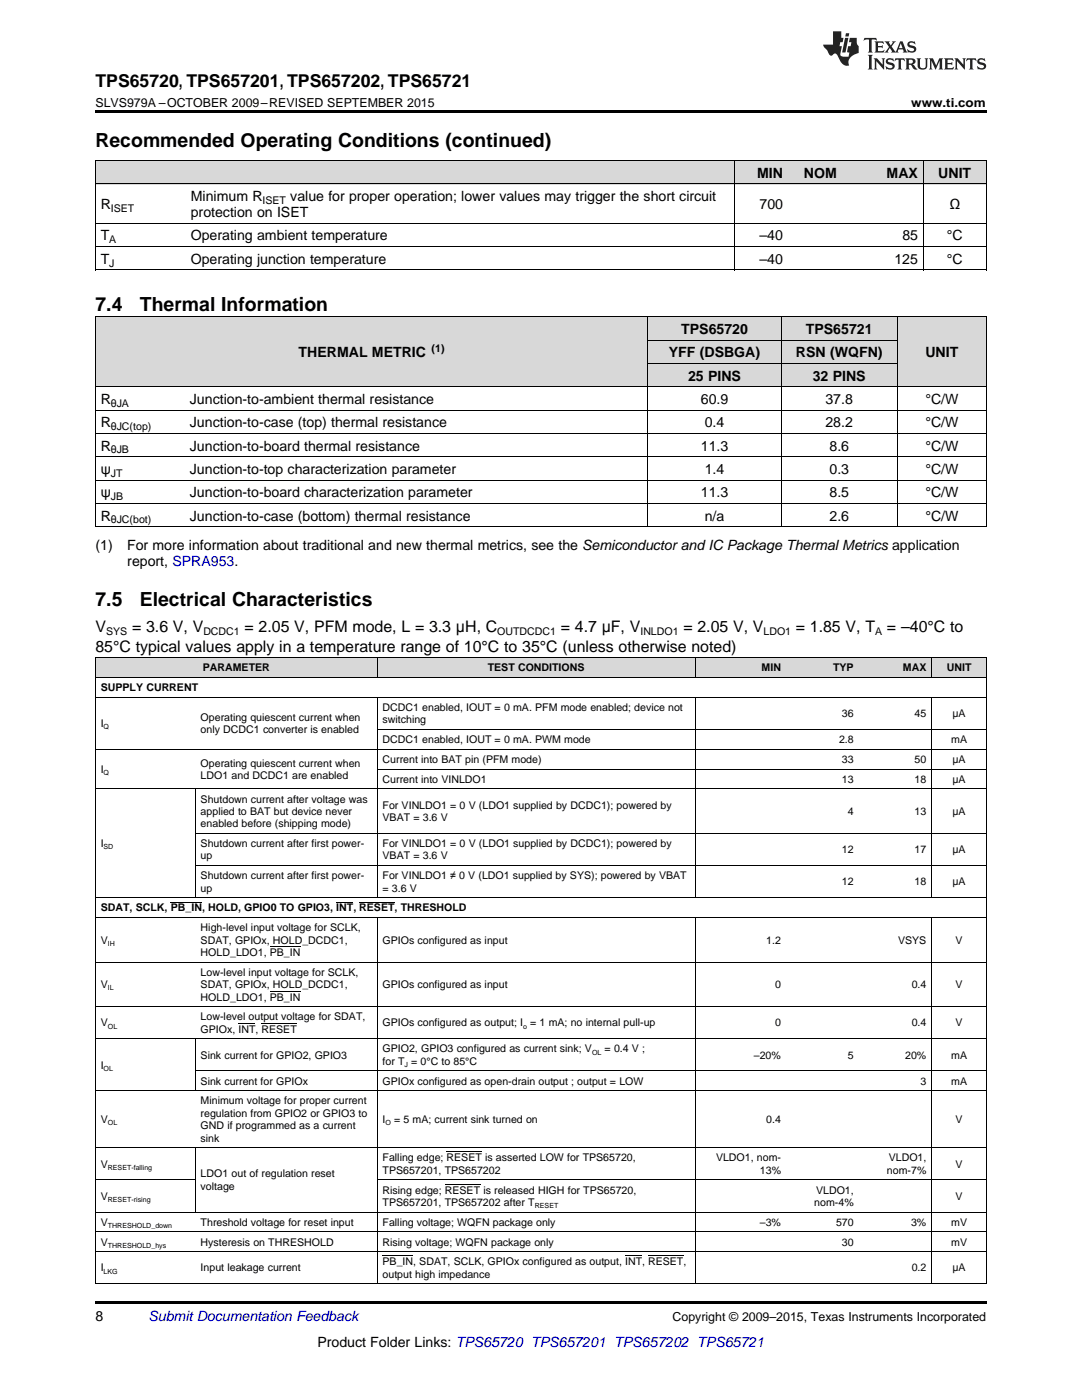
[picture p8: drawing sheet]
<svg xmlns="http://www.w3.org/2000/svg" width="216mm" height="279mm" viewBox="0 0 216 279" stroke-linecap="round" stroke-linejoin="round" font-family="sans-serif">
<defs><g id="words">
<g font-size="3.9">
<text x="19" y="29.3">Recommended Operating Conditions (continued)</text>
<text x="19" y="62">7.4</text>
<text x="27.9" y="62">Thermal Information</text>
<text x="19" y="121">7.5</text>
<text x="27.9" y="121">Electrical Characteristics</text>
</g>
<text font-size="3.5" x="19" y="17.3">TPS65720, TPS657201, TPS657202, TPS65721</text>
<g font-size="3.2">
<text x="19" y="126.2">V</text>
<text x="19" y="130">85°C typical values apply in a temperature range of 10°C to 35°C (unless otherwise noted)</text>
<text x="26.4" y="126.2">= 3.6 V, V</text>
<text x="48.8" y="126.2">= 2.05 V, PFM mode, L = 3.3 μH, C</text>
<text x="111.9" y="126.2">= 4.7 μF, V</text>
<text x="136.4" y="126.2">= 2.05 V, V</text>
<text x="158.8" y="126.2">= 1.85 V, T</text>
<text x="177" y="126.2">= –40°C to</text>
</g>
<g font-size="2.8">
<text x="151.1" y="35.5">MIN</text>
<text x="160.4" y="35.5">NOM</text>
<text x="176.9" y="35.5">MAX</text>
<text x="187.2" y="35.5">UNIT</text>
<text x="20.1" y="41.7">R</text>
<text x="38.1" y="40.1">Minimum R</text>
<text x="57.9" y="40.1">value for proper operation; lower values may trigger the short circuit</text>
<text x="151.6" y="41.7">700</text>
<text x="189.4" y="41.7">Ω</text>
<text x="20.1" y="48">T</text>
<text x="38.1" y="43.3">protection on ISET</text>
<text x="38.1" y="48">Operating ambient temperature</text>
<text x="151.6" y="48">–40</text>
<text x="180.1" y="48">85</text>
<text x="188.9" y="48">°C</text>
<text x="20.1" y="52.6">T</text>
<text x="38.1" y="52.6">Operating junction temperature</text>
<text x="151.6" y="52.6">–40</text>
<text x="178.5" y="52.6">125</text>
<text x="188.9" y="52.6">°C</text>
<text x="59.6" y="71.3">THERMAL METRIC</text>
<text x="133.5" y="71.3">YFF (DSBGA)</text>
<text x="135.9" y="66.6">TPS65720</text>
<text x="158.8" y="71.3">RSN (WQFN)</text>
<text x="160.8" y="66.6">TPS65721</text>
<text x="184.6" y="71.3">UNIT</text>
<text x="137.3" y="76">25 PINS</text>
<text x="162.2" y="76">32 PINS</text>
<text x="20.1" y="80.6">R</text>
<text x="37.9" y="80.6">Junction-to-ambient thermal resistance</text>
<text x="139.8" y="80.6">60.9</text>
<text x="164.7" y="80.6">37.8</text>
<text x="184.6" y="80.6">°C/W</text>
<text x="20.1" y="85.3">R</text>
<text x="20.1" y="89.9">R</text>
<text x="37.9" y="85.3">Junction-to-case (top) thermal resistance</text>
<text x="37.9" y="89.9">Junction-to-board thermal resistance</text>
<text x="139.8" y="89.9">11.3</text>
<text x="140.6" y="85.3">0.4</text>
<text x="164.7" y="85.3">28.2</text>
<text x="165.5" y="89.9">8.6</text>
<text x="184.6" y="85.3">°C/W</text>
<text x="184.6" y="89.9">°C/W</text>
<text x="20.1" y="94.6">ψ</text>
<text x="37.9" y="94.6">Junction-to-top characterization parameter</text>
<text x="140.6" y="94.6">1.4</text>
<text x="165.5" y="94.6">0.3</text>
<text x="184.6" y="94.6">°C/W</text>
<text x="20.1" y="99.2">ψ</text>
<text x="37.9" y="99.2">Junction-to-board characterization parameter</text>
<text x="139.8" y="99.2">11.3</text>
<text x="165.5" y="99.2">8.5</text>
<text x="184.6" y="99.2">°C/W</text>
<text x="20.1" y="103.9">R</text>
<text x="37.9" y="103.9">Junction-to-case (bottom) thermal resistance</text>
<text x="140.6" y="103.9">n/a</text>
<text x="165.5" y="103.9">2.6</text>
<text x="184.6" y="103.9">°C/W</text>
<text x="19" y="109.7">(1)</text>
<text x="25.4" y="109.7">For more information about traditional and new thermal metrics, see the Semiconductor and IC Package Thermal Metrics application</text>
<text x="25.4" y="112.9">report, SPRA953.</text>
<text x="19" y="263.6">8</text>
<text x="63.3" y="268.9">Product Folder Links: TPS65720 TPS657201 TPS657202 TPS65721</text>
</g>
<text font-size="2.8" fill="#0000c8" x="29.6" y="263.6">Submit Documentation Feedback</text>
<g font-size="2.5">
<text x="19" y="21.4">SLVS979A –OCTOBER 2009–REVISED SEPTEMBER 2015</text>
<text x="181.8" y="21.4">www.ti.com</text>
<text x="134.2" y="263.6">Copyright © 2009–2015, Texas Instruments Incorporated</text>
</g>
<g font-size="2.1">
<text x="52.4" y="40.7">ISET</text>
<text x="22.1" y="42.3">ISET</text>
<text x="21.8" y="48.5">A</text>
<text x="21.8" y="53.2">J</text>
<text x="86.1" y="70.2">(1)</text>
<text x="22.1" y="81.2">θJA</text>
<text x="22.1" y="85.8">θJC(top)</text>
<text x="22.1" y="90.5">θJB</text>
<text x="22.1" y="95.1">JT</text>
<text x="22.1" y="99.8">JB</text>
<text x="22.1" y="104.5">θJC(bot)</text>
<text x="21.2" y="126.8">SYS</text>
<text x="40.6" y="126.8">DCDC1</text>
<text x="99.2" y="126.8">OUTDCDC1</text>
<text x="127.8" y="126.8">INLDO1</text>
<text x="152.3" y="126.8">LDO1</text>
<text x="174.6" y="126.8">A</text>
<text x="20.1" y="137.9">SUPPLY CURRENT</text>
<text x="40.5" y="134">PARAMETER</text>
<text x="97.3" y="134">TEST CONDITIONS</text>
<text x="152" y="134">MIN</text>
<text x="166.2" y="134">TYP</text>
<text x="180.2" y="134">MAX</text>
<text x="188.9" y="134">UNIT</text>
<text x="40" y="143.9">Operating quiescent current when</text>
<text x="76.3" y="141.9">DCDC1 enabled, IOUT = 0 mA. PFM mode enabled; device not</text>
<text x="168" y="143.1">36</text>
<text x="182.5" y="143.1">45</text>
<text x="190" y="143.1">μA</text>
<text x="20.1" y="145.1">I</text>
<text x="40" y="146.3">only DCDC1 converter is enabled</text>
<text x="76.3" y="144.4">switching</text>
<text x="76.3" y="148.3">DCDC1 enabled, IOUT = 0 mA. PWM mode</text>
<text x="167.4" y="148.3">2.8</text>
<text x="189.8" y="148.3">mA</text>
<text x="20.1" y="154.2">I</text>
<text x="40" y="153">Operating quiescent current when</text>
<text x="40" y="155.5">LDO1 and DCDC1 are enabled</text>
<text x="76.3" y="152.3">Current into BAT pin (PFM mode)</text>
<text x="168" y="152.3">33</text>
<text x="182.5" y="152.3">50</text>
<text x="190" y="152.3">μA</text>
<text x="40" y="160.2">Shutdown current after voltage was</text>
<text x="76.3" y="156.2">Current into VINLDO1</text>
<text x="76.3" y="161.4">For VINLDO1 = 0 V (LDO1 supplied by DCDC1); powered by</text>
<text x="168" y="156.2">13</text>
<text x="182.5" y="156.2">18</text>
<text x="190" y="156.2">μA</text>
<text x="40" y="162.6">applied to BAT but device never</text>
<text x="40" y="165.1">enabled before (shipping mode)</text>
<text x="76.3" y="163.9">VBAT = 3.6 V</text>
<text x="169.2" y="162.6">4</text>
<text x="182.5" y="162.6">13</text>
<text x="190" y="162.6">μA</text>
<text x="20.1" y="169.1">I</text>
<text x="40" y="169.1">Shutdown current after first power-</text>
<text x="40" y="171.5">up</text>
<text x="76.3" y="169.1">For VINLDO1 = 0 V (LDO1 supplied by DCDC1); powered by</text>
<text x="76.3" y="171.5">VBAT = 3.6 V</text>
<text x="168" y="170.3">12</text>
<text x="182.5" y="170.3">17</text>
<text x="190" y="170.3">μA</text>
<text x="40" y="175.5">Shutdown current after first power-</text>
<text x="40" y="177.9">up</text>
<text x="76.3" y="175.5">For VINLDO1 ≠ 0 V (LDO1 supplied by SYS); powered by VBAT</text>
<text x="76.3" y="177.9">= 3.6 V</text>
<text x="168" y="176.7">12</text>
<text x="182.5" y="176.7">18</text>
<text x="190" y="176.7">μA</text>
<text x="20.1" y="181.9">SDAT, SCLK, PB_IN, HOLD, GPIO0 TO GPIO3, INT, RESET, THRESHOLD</text>
<text x="40" y="185.8">High-level input voltage for SCLK,</text>
<text x="20.1" y="188.3">V</text>
<text x="40" y="188.3">SDAT, GPIOx, HOLD_DCDC1,</text>
<text x="40" y="190.8">HOLD_LDO1, PB_IN</text>
<text x="76.3" y="188.3">GPIOs configured as input</text>
<text x="152.9" y="188.3">1.2</text>
<text x="179.2" y="188.3">VSYS</text>
<text x="190.7" y="188.3">V</text>
<text x="20.1" y="197.2">V</text>
<text x="40" y="194.7">Low-level input voltage for SCLK,</text>
<text x="40" y="197.2">SDAT, GPIOx, HOLD_DCDC1,</text>
<text x="76.3" y="197.2">GPIOs configured as input</text>
<text x="154.7" y="197.2">0</text>
<text x="181.9" y="197.2">0.4</text>
<text x="190.7" y="197.2">V</text>
<text x="40" y="199.7">HOLD_LDO1, PB_IN</text>
<text x="40" y="203.6">Low-level output voltage for SDAT,</text>
<text x="20.1" y="204.9">V</text>
<text x="40" y="206.1">GPIOx, INT, RESET</text>
<text x="76.3" y="204.9">GPIOs configured as output; I = 1 mA; no internal pull-up</text>
<text x="154.7" y="204.9">0</text>
<text x="181.9" y="204.9">0.4</text>
<text x="190.7" y="204.9">V</text>
<text x="20.1" y="213.3">I</text>
<text x="40" y="211.3">Sink current for GPIO2, GPIO3</text>
<text x="76.3" y="210">GPIO2, GPIO3 configured as current sink; V</text>
<text x="76.3" y="212.5">for T = 0°C to 85°C</text>
<text x="120.7" y="210">= 0.4 V ;</text>
<text x="150.4" y="211.3">–20%</text>
<text x="169.2" y="211.3">5</text>
<text x="180.6" y="211.3">20%</text>
<text x="189.8" y="211.3">mA</text>
<text x="40" y="216.5">Sink current for GPIOx</text>
<text x="40" y="220.4">Minimum voltage for proper current</text>
<text x="76.3" y="216.5">GPIOx configured as open-drain output ; output = LOW</text>
<text x="183.7" y="216.5">3</text>
<text x="189.8" y="216.5">mA</text>
<text x="20.1" y="224.1">V</text>
<text x="40" y="222.9">regulation from GPIO2 or GPIO3 to</text>
<text x="40" y="225.4">GND if programmed as a current</text>
<text x="40" y="227.8">sink</text>
<text x="76.3" y="224.1">I</text>
<text x="78.6" y="224.1">= 5 mA; current sink turned on</text>
<text x="152.9" y="224.1">0.4</text>
<text x="190.7" y="224.1">V</text>
<text x="20.1" y="233">V</text>
<text x="76.3" y="231.8">Falling edge; RESET is asserted LOW for TPS65720,</text>
<text x="142.9" y="231.8">VLDO1, nom-</text>
<text x="177.3" y="231.8">VLDO1,</text>
<text x="190.7" y="233">V</text>
<text x="20.1" y="239.4">V</text>
<text x="40" y="235">LDO1 out of regulation reset</text>
<text x="40" y="237.5">voltage</text>
<text x="76.3" y="234.2">TPS657201, TPS657202</text>
<text x="76.3" y="238.2">Rising edge; RESET is released HIGH for TPS65720,</text>
<text x="151.6" y="234.2">13%</text>
<text x="162.8" y="238.2">VLDO1,</text>
<text x="177" y="234.2">nom-7%</text>
<text x="190.7" y="239.4">V</text>
<text x="20.1" y="244.6">V</text>
<text x="40" y="244.6">Threshold voltage for reset input</text>
<text x="76.3" y="240.7">TPS657201, TPS657202 after T</text>
<text x="76.3" y="244.6">Falling voltage; WQFN package only</text>
<text x="151.6" y="244.6">–3%</text>
<text x="162.5" y="240.7">nom-4%</text>
<text x="166.8" y="244.6">570</text>
<text x="181.8" y="244.6">3%</text>
<text x="189.8" y="244.6">mV</text>
<text x="20.1" y="248.6">V</text>
<text x="40" y="248.6">Hysteresis on THRESHOLD</text>
<text x="76.3" y="248.6">Rising voltage; WQFN package only</text>
<text x="168" y="248.6">30</text>
<text x="189.8" y="248.6">mV</text>
<text x="20.1" y="253.8">I</text>
<text x="40" y="253.8">Input leakage current</text>
<text x="76.3" y="252.5">PB_IN, SDAT, SCLK, GPIOx configured as output, INT, RESET,</text>
<text x="76.3" y="255">output high impedance</text>
<text x="181.9" y="253.8">0.2</text>
<text x="190" y="253.8">μA</text>
</g>
<g font-size="1.4">
<text x="20.7" y="145.5">Q</text>
<text x="20.7" y="154.7">Q</text>
<text x="20.7" y="169.5">SD</text>
<text x="21.5" y="188.7">IH</text>
<text x="21.5" y="197.6">IL</text>
<text x="21.5" y="205.3">OL</text>
<text x="104.4" y="205.3">o</text>
<text x="20.7" y="213.7">OL</text>
<text x="80.7" y="212.9">J</text>
<text x="118.1" y="210.5">OL</text>
<text x="21.5" y="224.5">OL</text>
<text x="76.9" y="224.5">O</text>
<text x="21.5" y="233.4">RESET-falling</text>
<text x="21.5" y="239.9">RESET-rising</text>
<text x="21.5" y="245">THRESHOLD_down</text>
<text x="106.7" y="241.1">RESET</text>
<text x="21.5" y="249">THRESHOLD_hys</text>
<text x="20.7" y="254.2">LKG</text>
</g>
</g></defs>
<g fill="#d8d8d8">
<path d="M19 131.3h20v4h-20z"/>
<path d="M39 131.3h36.3v4h-36.3z"/>
<path d="M75.3 131.3h63.5v4h-63.5z"/>
<path d="M138.8 131.3h18.1v4h-18.1z"/>
<path d="M156.9 131.3h14.5v4h-14.5z"/>
<path d="M171.4 131.3h14.5v4h-14.5z"/>
<path d="M185.9 131.3h10.9v4h-10.9z"/>
<path d="M19 63.3h17.8v13.9h-17.8z"/>
<path d="M36.8 63.3h92.5v13.9h-92.5z"/>
<path d="M129.3 72.6h26.6v4.6h-26.6z"/>
<path d="M155.9 72.6h23.2v4.6h-23.2z"/>
<path d="M179.1 63.3h17.7v13.9h-17.7z"/>
<path d="M129.3 67.9h26.6v4.7h-26.6z"/>
<path d="M155.9 67.9h23.2v4.7h-23.2z"/>
<path d="M129.3 63.3h26.6v4.6h-26.6z"/>
<path d="M155.9 63.3h23.2v4.6h-23.2z"/>
<path d="M19 32.1h18v4.7h-18z"/>
<path d="M37 32.1h109.5v4.7h-109.5z"/>
<path d="M146.5 32.1h10.8v4.7h-10.8z"/>
<path d="M157.3 32.1h10.8v4.7h-10.8z"/>
<path d="M168.1 32.1h16.2v4.7h-16.2z"/>
<path d="M184.3 32.1h12.5v4.7h-12.5z"/>
</g>
<path d="M19 22h177.8v.5h-177.8zM19 53.9h.2zM146.4 53.9h.1zM184.1 53.9h.2zM196.7 53.9h.1zM19 105.1l.2 .1zM129.2 105.1l.1 .1zM155.8 105.1l.1 .1zM179 105.1l.1 .1zM196.7 105.1l.1 .1zM19 259.7h177.8v.5h-177.8z" fill="#000"/>
<g fill="none" stroke="#000" stroke-width=".2">
<path d="M19 36.7h177.8M19 32h177.8M19.1 32.1v21.8M146.5 32.1v21.8M184.2 32.1v21.8M196.8 32.1v21.8M19 53.9h177.8M19 49.2h177.8M19 44.5h177.8M19 77.2h177.8M19 63.2h177.8M19.1 63.2v42"/>
<path d="M129.2 63.2v42M129.3 72.5h49.7M129.3 67.9h49.7M155.9 63.2v42M179 63.2v42M196.8 63.2v42M19 95.8h177.8M19 91.1h177.8M19 86.5h177.8M19 81.8h177.8M19 105.1h177.8M19 100.5h177.8"/>
<path d="M19 139.2h177.8M19 135.2h177.8M19 131.3h177.8M19.1 131.3v125M75.2 131.3v4M75.2 139.2v40M138.7 131.3v4M138.7 139.2v40M185.9 131.3v4M185.9 139.2v40M196.8 131.3v125M19 157.4h177.8"/>
<path d="M19 149.5h177.8M38.9 157.4v21.8M75.3 153.5h121.5M75.3 145.6h121.5M19 179.2h177.8M39 172.7h157.8M39 166.3h157.8M19 192h177.8M19 183.1h177.8M75.2 183.1v73.2M138.7 183.1v73.2M185.9 183.1v73.2"/>
<path d="M19 217.7h177.8M19 207.3h177.8M19 200.9h177.8M38.9 207.3v10.4M39 213.7h157.8M19 235.5h20M19 229h177.8M38.9 229.1v12.8M75.3 235.5h121.5M19 256.2h177.8M19 249.8h177.8M19 245.8h177.8"/>
<path d="M19 241.9h177.8"/>
</g>
<g fill="#231f20">
<path d="M172.5 7.6l-.1 .5 .4-.2h.6v.1v2.1l-.2 .4h.9l-.2-.4v-2.1l.1-.1h.5l.5 .2-.2-.5zM174.5 8.3l.2 .3v1.5l-.2 .4h1.8l.2-.6a1.04 1.04 0 0 1-1.3 .2v-.7h.6l.3 .2v-.6l-.3 .2h-.6v-.6l.8-.1 .4 .3-.2-.5zM176.5 8.3l.9 1.1-.9 1.1h.8l-.2-.2 .4-.7 .5 .7-.2 .2h1.5l-.2-.2 .2-.4h.9l.1 .4-.2 .2h1l-.3-.3-.7-1.9h-.5l-.9 2-.8-1 .9-1h-.8l.1 .3-.4 .5-.3-.6 .1-.2zM179.7 8.6l.4 1h-.7zM181.3 8.4a.63 .63 0 0 0-.2 .7 .63 .63 0 0 0 .6 .4l.6 .2 .1 .2a.75 .75 0 0 1-.7 .4 .75 .75 0 0 1-.6-.5l.1 .7 .1-.1a1.11 1.11 0 0 0 1.5-.6 1.13 1.13 0 0 0-1.2-.8l-.1-.4a1.04 1.04 0 0 1 1.2 .2l-.2-.5-.2 .1-.4-.2zM173.2 10.9l.2 .4v2.2l-.2 .4h1l-.3-.4v-2.2l.3-.4zM174.3 11.6l.3 .4v1.5l-.3 .4h.8l-.2-.4v-1.3l1.5 1.7v-1.9l.2-.4h-.7l.2 .4v.9l-1.1-1.3zM177 11.8a.62 .62 0 0 0-.2 .7 .62 .62 0 0 0 .6 .4l.6 .1 .1 .3a.76 .76 0 0 1-.7 .3 .76 .76 0 0 1-.7-.4l.2 .7 .1-.1a1.11 1.11 0 0 0 1.5-.6 1.13 1.13 0 0 0-1.2-.8l-.1-.4a1.04 1.04 0 0 1 1.2 .2l-.2-.6-.2 .1-.5-.1zM178.7 11.6l-.2 .6a.61 .61 0 0 1 .8-.3v1.6l-.2 .4h.9l-.2-.4v-1.6a.63 .63 0 0 1 .7 .3l-.1-.6zM180.6 11.6l.3 .4v1.5l-.3 .4h1l-.2-.2-.1-.8 .6 .2a.76 .76 0 0 0 1.2 .7l-1-1a.58 .58 0 0 0 .6-.5 .58 .58 0 0 0-.5-.6zM181.4 11.9h.1a.45 .45 0 0 1 .5 .1 .45 .45 0 0 1 .1 .5l-.8 .2zM182.9 11.6l.2 .2a2.17 2.17 0 0 0 .3 1.9 .99 .99 0 0 0 1.6-.6v-1.1l.2-.4h-.7l.2 .2a1.92 1.92 0 0 1-.2 1.8 .6 .6 0 0 1-.9-.5v-1.1l.2-.4zM185.4 11.6l.2 .4v1.5l-.2 .4h.7l-.2-.4v-1.4l.8 1.8 .8-1.8v1.4l-.2 .4h.9l-.2-.4v-1.5l.2-.4h-.8l-.6 1.5-.6-1.5zM188.4 11.6l.2 .4v1.5l-.2 .4h1.8l.1-.6a1.04 1.04 0 0 1-1.2 .1v-.6h.5l.4 .2v-.6l-.4 .2h-.5v-.7h.8l.3 .3-.1-.6zM190.5 11.6l.2 .4v1.5l-.2 .4h.7l-.2-.4v-1.3l1.5 1.7v-1.9l.2-.4h-.7l.2 .4v.9l-1.1-1.3zM192.9 11.6l-.1 .6a.61 .61 0 0 1 .7-.3l.1 1.6-.3 .4h1l-.3-.4 .1-1.6a.63 .63 0 0 1 .7 .3l-.1-.6zM195.2 11.8a.62 .62 0 0 0-.2 .7 .62 .62 0 0 0 .6 .4l.6 .1 .1 .3a.76 .76 0 0 1-.7 .3 .76 .76 0 0 1-.6-.4l.1 .7 .1-.1a1.11 1.11 0 0 0 1.6-.6 1.13 1.13 0 0 0-1.3-.8l-.1-.4a1.04 1.04 0 0 1 1.2 .2l-.1-.6-.2 .1-.5-.1z"/>
<path d="M166.2 6.3v2.6h-1.9v.4l.8 .9a.91 .91 0 0 0 1 .8 .56 .56 0 0 1 .5-.3 .56 .56 0 0 1 .5 .3l.4 .8a1.53 1.53 0 0 0 1.9 1.2 1.54 1.54 0 0 1 1-2.1l.9-.3v-1.4a1.52 1.52 0 0 1-.4-1.6h-1.3l-.2 .8h.5l-.2 .8h-.5l-.1 1v.2l.4 .1-.2 .8a1.93 1.93 0 0 1-1.6-.3l.3-1.8h-.5l.2-.8h.4l.2-.8h-.4v-1.3zM168.6 7.6l-.6 2.9h.7l.6-2.9zM168.8 6.6l-.1 .7h.6l.2-.7z"/>
</g>
<path d="M34.1 180h6.2M53.8 197.8h6.1M53.8 188.9h6.1M67.1 180h3.4M71.7 180h7M47.6 204.2h3.4M52.2 204.2h7M88.8 236.3h7M89.1 229.9h7.1M76.3 250.6h6.1M124.7 250.6h3.4M129.3 250.6h7.1" fill="none" stroke="#000" stroke-width=".2"/>
<use href="#words"/>
</svg>
